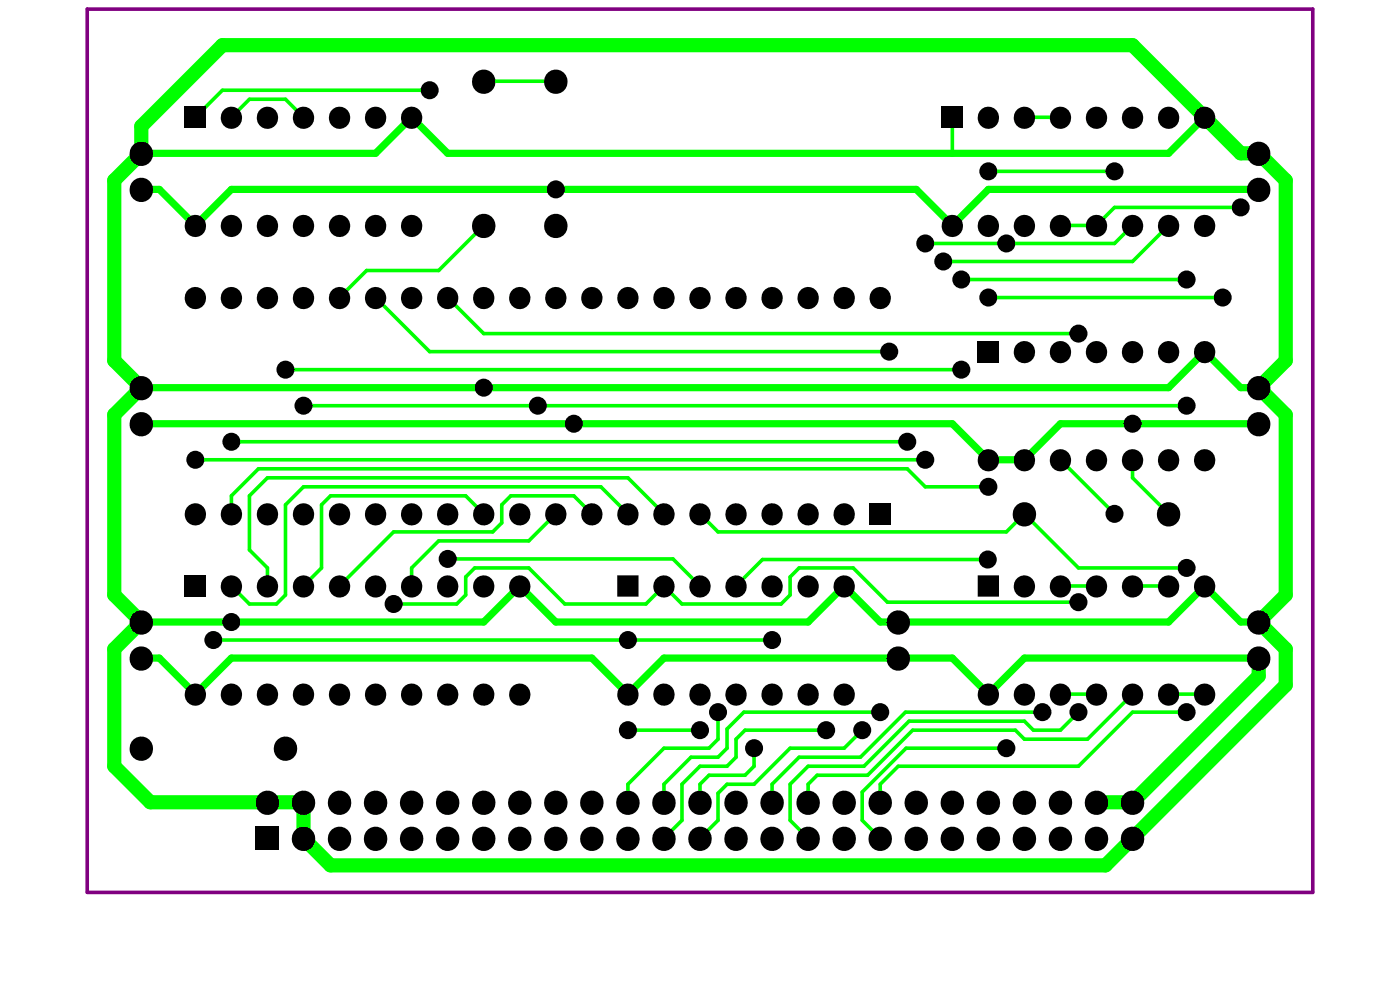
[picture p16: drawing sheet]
<svg xmlns="http://www.w3.org/2000/svg" width="297mm" height="210mm" viewBox="0 0 297 210" stroke-linecap="round" stroke-linejoin="round" font-family="sans-serif">
<path d="M152.3 156.8l-1.9 1.9M154.2 158.7l-1.9 1.9M228.8 151.1l-3.8 3.8M148.5 162.5l-3.8 3.9M160 162.5l-1.9 2M173.4 164.5l-2 1.9" fill="none" stroke="#0f0" stroke-width=".76"/>
<g fill="#0f0">
<circle cx="267" cy="139.6" r=".38"/>
<circle cx="190.6" cy="132" r=".38"/>
</g>
<path d="M56.7 101.4l-3.8 3.8M56.7 120.5v3.8M60.6 126.2l-1.9 1.9M87.3 120.5v3.8M98.8 126.2l-1.9 1.9M167.6 126.2l-1.9 1.9" fill="none" stroke="#0f0" stroke-width=".76"/>
<circle cx="30" cy="89.9" r=".38" fill="#0f0"/>
<g fill="none" stroke="#0f0" stroke-width=".76">
<path d="M47.2 19.1h44M102.6 17.2h15.3M209.7 36.4h26.7M217.3 24.9h7.7M77.8 57.4h15.3M200.1 55.5h40.2M203.9 59.3h47.8M225 47.8h7.6M236.4 44h26.8M240.3 47.8l-3.9 3.8M60.6 78.4h143.3M91.2 74.6h97.5"/>
<path d="M102.6 70.8h126.2M209.7 63.1h49.7M41.4 97.5h154.9M49.1 93.7h143.4M54.8 99.4h137.7M64.4 86.1h187.3M240.3 97.5v3.9M49.1 105.2v3.8M52.9 116.7l3.8 3.8M56.7 101.4h76.5M64.4 103.3h63.1M70.1 105.2h28.7"/>
<path d="M93.1 114.7h19.1M95 118.6h47.8M106.4 107.1v3.8l-1.9 1.9M108.4 105.2h13.3M196.3 103.3h13.4M45.3 135.8h118.5M52.9 128.1h5.8M68.2 120.5l-3.8 3.8M83.5 128.1h13.4M112.2 120.5h-11.5l-1.9 1.9v3.8M119.8 128.1h17.2M144.7 128.1h21"/>
<path d="M181 120.5h-11.5l-1.9 1.9v3.8M188.3 127.7h40.5M225 124.3h7.6M228.8 120.5h22.9M240.3 124.3h7.6M133.2 154.9h15.3M140.9 158.7h9.5M152.3 151.1v5.7M156.2 156.8v3.8M158.1 154.9h17.2M160 158.7v3.8M167.6 158.7h11.5"/>
<path d="M186.7 151.1h-28.9l-3.6 3.5v4.1M192.1 151.1h29.1M192.2 158.7h21.3M192.9 153h24.4l1.9 1.9h5.8M193.6 154.9h21.8M217.3 156.8h13.4M225 147.2h7.6M240.3 151.1h11.4M247.9 147.2h7.7M133.2 166.4v3.8M140.9 166.4v3.8M144.7 166.4v7.6"/>
<path d="M146.6 160.6h5.7M148.5 162.5h5.7M158.1 164.5h-7.7l-1.9 1.9v3.8M160 166.4h-5.8l-1.9 1.9v5.7M163.8 166.4v3.8M169.5 160.6h13M171.4 166.4v3.8M173.4 164.5h10.7M182.9 168v6M183.3 162.5h-11.9l-3.8 3.9v7.6M228.8 162.5h-38.2l-3.9 3.9"/>
</g>
<path d="M30 32.5h49.7M95 32.5h152.9M30 89.9h172M209.7 97.5h7.6M225 89.9h42M30 139.6h3.8M30 132h72.6M49.1 139.6h76.5M140.9 139.6h61.1M186.7 132h3.9M217.3 139.6h49.7M263.2 132h3.8" fill="none" stroke="#0f0" stroke-width="1.5"/>
<path d="M30 26.8v5.7M31.9 170.2h32.5M232.6 170.2h7.7M70.1 183.6h164.4" fill="none" stroke="#0f0" stroke-width="3"/>
<circle cx="30" cy="32.5" r="1.51" fill="#0f0"/>
<g fill="none" stroke="#0f0" stroke-width=".76">
<path d="M202 24.9v7.6M142.8 118.6l5.7 5.7M49.1 124.3l3.8 3.8M112.2 120.5l7.6 7.6M137 128.1l3.9-3.8 3.8 3.8M217.3 124.3v.5M158.1 154.9l-1.9 1.9M182.9 154.9l-3.8 3.8M193.6 154.9l-9.5 9.6M215.4 154.9l1.9 1.9M144.7 174l-3.8 3.8M152.3 174l-3.8 3.8"/>
<path d="M156.2 160.6l-2 1.9M167.6 174l3.8 3.8M186.7 166.4v3.8"/>
</g>
<path d="M24.2 126.2l5.8 5.8-5.8 5.7M272.8 126.2l-5.8 5.8M64.4 170.2v7.6l5.7 5.8M240.3 177.8l-5.8 5.8" fill="none" stroke="#0f0" stroke-width="3"/>
<path d="M179.1 124.3l-7.7 7.7M255.6 124.3l-7.7 7.7" fill="none" stroke="#0f0" stroke-width="1.5"/>
<circle cx="267" cy="132" r="1.51" fill="#0f0"/>
<path d="M30 32.5l-5.8 5.8v38.2l5.8 5.7-5.8 5.8v38.2M30 26.8l17.2-17.2h193.1l22.9 22.9h3.8l5.8 5.8v38.2l-5.8 5.7 5.8 5.8v38.2M24.2 137.7v24.8l7.7 7.7M267 132l5.8 5.7v7.6l-32.5 32.5M267 139.6v3.8l-26.7 26.8" fill="none" stroke="#0f0" stroke-width="3"/>
<g fill="none" stroke="#0f0" stroke-width=".76">
<path d="M47.2 19.1l-5.8 5.8M49.1 24.9l3.8-3.8h7.7l3.8 3.8M77.8 57.4l-5.8 5.7M102.6 47.8l-9.5 9.6M196.3 51.6h40.1M236.4 44l-3.8 3.8M247.9 47.8l-7.6 7.7M79.7 63.1l11.5 11.5M95 63.1l7.6 7.7M54.8 99.4l-5.7 5.8M192.5 99.4l3.8 3.9M225 97.5l11.4 11.5"/>
<path d="M52.9 105.2v11.5M64.4 103.3l-3.8 3.8v19.1M70.1 105.2l-1.9 1.9v13.4M93.1 114.7l-5.8 5.8M98.8 105.2l3.8 3.8M104.5 112.8h-21l-11.5 11.5M108.4 105.2l-2 1.9M117.9 109l-5.7 5.7M121.7 105.2l3.9 3.8M127.5 103.3l5.7 5.7M133.2 101.4l7.7 7.6M148.5 109l3.8 3.8h61.2l3.8-3.8 11.5 11.5"/>
<path d="M209.6 118.7h-47.8l-5.6 5.6M240.3 101.4l7.6 7.6M181 120.5l7.3 7.2M140.9 158.7l-7.7 7.7M167.6 158.7l-7.6 7.7M192.1 151.1l-9.6 9.5M192.2 158.7l-9.3 9.3M192.9 153l-9.6 9.5M240.3 151.1l-11.5 11.4M240.3 147.2l-9.6 9.6M146.6 160.6l-5.7 5.8M169.5 160.6l-5.7 5.8"/>
<path d="M182.9 174l3.8 3.8"/>
</g>
<g fill="none" stroke="#0f0" stroke-width="1.5">
<path d="M79.7 32.5l7.6-7.6 7.7 7.6M255.6 24.9l-7.7 7.6M30 40.2h3.8l7.6 7.6 7.7-7.6h145.3l7.6 7.6 7.7-7.6h57.3M30 82.2h217.9l7.7-7.6 7.6 7.6h3.8M202 89.9l7.7 7.6M225 89.9l-7.7 7.6M33.8 139.6l7.6 7.6 7.7-7.6M102.6 132l7.7-7.7 7.6 7.7h53.5M125.6 139.6l7.6 7.6 7.7-7.6M179.1 124.3l7.6 7.7M190.6 132h57.3M202 139.6l7.7 7.6 7.6-7.6"/>
<path d="M255.6 124.3l7.6 7.7"/>
</g>
<g fill="#000">
<path d="M39.2 22.6h4.5v4.5h-4.5z" fill-rule="evenodd"/>
<path d="M199.8 22.6h4.5v4.5h-4.5z" fill-rule="evenodd"/>
<path d="M207.4 72.3h4.5v4.6h-4.5z" fill-rule="evenodd"/>
<path d="M184.5 106.8h4.5v4.5h-4.5z" fill-rule="evenodd"/>
<path d="M39.2 122h4.5v4.6h-4.5z" fill-rule="evenodd"/>
<path d="M131 122h4.5v4.6h-4.5zM207.4 122h4.5v4.6h-4.5z" fill-rule="evenodd"/>
<path d="M54.3 175.4h4.9v4.9h-4.9z" fill-rule="evenodd"/>
<circle cx="91.2" cy="19.1" r="1.91"/>
<circle cx="209.7" cy="36.4" r="1.91"/>
<circle cx="236.4" cy="36.4" r="1.91"/>
<circle cx="117.9" cy="40.2" r="1.91"/>
<circle cx="196.3" cy="51.6" r="1.91"/>
<circle cx="200.1" cy="55.5" r="1.91"/>
<circle cx="203.9" cy="59.3" r="1.91"/>
<circle cx="213.5" cy="51.6" r="1.91"/>
<circle cx="251.7" cy="59.3" r="1.91"/>
<circle cx="263.2" cy="44" r="1.91"/>
<circle cx="60.6" cy="78.4" r="1.91"/>
<circle cx="188.7" cy="74.6" r="1.91"/>
<circle cx="203.9" cy="78.4" r="1.91"/>
<circle cx="209.7" cy="63.1" r="1.91"/>
<circle cx="228.8" cy="70.8" r="1.91"/>
<circle cx="259.4" cy="63.1" r="1.91"/>
<circle cx="41.4" cy="97.5" r="1.91"/>
<circle cx="49.1" cy="93.7" r="1.91"/>
<circle cx="64.4" cy="86.1" r="1.91"/>
<circle cx="102.6" cy="82.2" r="1.91"/>
<circle cx="114.1" cy="86.1" r="1.91"/>
<circle cx="121.7" cy="89.9" r="1.91"/>
<circle cx="192.5" cy="93.7" r="1.91"/>
<circle cx="196.3" cy="97.5" r="1.91"/>
<circle cx="240.3" cy="89.9" r="1.91"/>
<circle cx="251.7" cy="86.1" r="1.91"/>
<circle cx="95" cy="118.6" r="1.91"/>
<circle cx="209.6" cy="118.7" r="1.91"/>
<circle cx="209.7" cy="103.3" r="1.91"/>
<circle cx="236.4" cy="109" r="1.91"/>
<circle cx="45.3" cy="135.8" r="1.91"/>
<circle cx="49.1" cy="132" r="1.91"/>
<circle cx="83.5" cy="128.1" r="1.91"/>
<circle cx="133.2" cy="135.8" r="1.91"/>
<circle cx="163.8" cy="135.8" r="1.91"/>
<circle cx="228.8" cy="127.7" r="1.91"/>
<circle cx="251.7" cy="120.5" r="1.91"/>
<circle cx="133.2" cy="154.9" r="1.91"/>
<circle cx="148.5" cy="154.9" r="1.91"/>
<circle cx="152.3" cy="151.1" r="1.91"/>
<circle cx="160" cy="158.7" r="1.91"/>
<circle cx="175.3" cy="154.9" r="1.91"/>
<circle cx="182.9" cy="154.9" r="1.91"/>
<circle cx="186.7" cy="151.1" r="1.91"/>
<circle cx="213.5" cy="158.7" r="1.91"/>
<circle cx="221.2" cy="151.1" r="1.91"/>
<circle cx="228.8" cy="151.1" r="1.91"/>
<circle cx="251.7" cy="151.1" r="1.91"/>
</g>
<g fill="#000">
<circle cx="102.6" cy="17.2" r="2.48"/>
<circle cx="117.9" cy="17.2" r="2.48"/>
<circle cx="30" cy="32.5" r="2.48"/>
<circle cx="49.1" cy="24.9" r="2.26"/>
<circle cx="56.7" cy="24.9" r="2.26"/>
<circle cx="64.4" cy="24.9" r="2.26"/>
<circle cx="72" cy="24.9" r="2.26"/>
<circle cx="79.7" cy="24.9" r="2.26"/>
<circle cx="87.3" cy="24.9" r="2.26"/>
<circle cx="209.7" cy="24.9" r="2.26"/>
<circle cx="217.3" cy="24.9" r="2.26"/>
<circle cx="225" cy="24.9" r="2.26"/>
<circle cx="232.6" cy="24.9" r="2.26"/>
<circle cx="240.3" cy="24.9" r="2.26"/>
<circle cx="247.9" cy="24.9" r="2.26"/>
<circle cx="255.6" cy="24.9" r="2.26"/>
<circle cx="267" cy="32.5" r="2.48"/>
<circle cx="30" cy="40.2" r="2.48"/>
<circle cx="41.4" cy="47.8" r="2.26"/>
<circle cx="49.1" cy="47.8" r="2.26"/>
<circle cx="56.7" cy="47.8" r="2.26"/>
<circle cx="64.4" cy="47.8" r="2.26"/>
<circle cx="72" cy="47.8" r="2.26"/>
<circle cx="79.7" cy="47.8" r="2.26"/>
<circle cx="87.3" cy="47.8" r="2.26"/>
<circle cx="102.6" cy="47.8" r="2.48"/>
<circle cx="117.9" cy="47.8" r="2.48"/>
<circle cx="202" cy="47.8" r="2.26"/>
<circle cx="209.7" cy="47.8" r="2.26"/>
<circle cx="217.3" cy="47.8" r="2.26"/>
<circle cx="225" cy="47.8" r="2.26"/>
<circle cx="232.6" cy="47.8" r="2.26"/>
<circle cx="240.3" cy="47.8" r="2.26"/>
<circle cx="247.9" cy="47.8" r="2.26"/>
<circle cx="255.6" cy="47.8" r="2.26"/>
<circle cx="267" cy="40.2" r="2.48"/>
<circle cx="41.4" cy="63.1" r="2.26"/>
<circle cx="49.1" cy="63.1" r="2.26"/>
<circle cx="56.7" cy="63.1" r="2.26"/>
<circle cx="64.4" cy="63.1" r="2.26"/>
<circle cx="72" cy="63.1" r="2.26"/>
<circle cx="79.7" cy="63.1" r="2.26"/>
<circle cx="87.3" cy="63.1" r="2.26"/>
<circle cx="95" cy="63.1" r="2.26"/>
<circle cx="102.6" cy="63.1" r="2.26"/>
<circle cx="110.3" cy="63.1" r="2.26"/>
<circle cx="117.9" cy="63.1" r="2.26"/>
<circle cx="125.6" cy="63.1" r="2.26"/>
<circle cx="133.2" cy="63.1" r="2.26"/>
<circle cx="140.9" cy="63.1" r="2.26"/>
<circle cx="148.5" cy="63.1" r="2.26"/>
<circle cx="156.2" cy="63.1" r="2.26"/>
<circle cx="163.8" cy="63.1" r="2.26"/>
<circle cx="171.4" cy="63.1" r="2.26"/>
<circle cx="179.1" cy="63.1" r="2.26"/>
<circle cx="186.7" cy="63.1" r="2.26"/>
<circle cx="217.3" cy="74.6" r="2.26"/>
<circle cx="225" cy="74.6" r="2.26"/>
<circle cx="232.6" cy="74.6" r="2.26"/>
<circle cx="240.3" cy="74.6" r="2.26"/>
<circle cx="247.9" cy="74.6" r="2.26"/>
<circle cx="255.6" cy="74.6" r="2.26"/>
<circle cx="30" cy="89.9" r="2.48"/>
<circle cx="30" cy="82.2" r="2.48"/>
<circle cx="209.7" cy="97.5" r="2.26"/>
<circle cx="217.3" cy="97.5" r="2.26"/>
<circle cx="225" cy="97.5" r="2.26"/>
<circle cx="232.6" cy="97.5" r="2.26"/>
<circle cx="240.3" cy="97.5" r="2.26"/>
<circle cx="247.9" cy="97.5" r="2.26"/>
<circle cx="255.6" cy="97.5" r="2.26"/>
<circle cx="267" cy="82.2" r="2.48"/>
<circle cx="267" cy="89.9" r="2.48"/>
<circle cx="41.4" cy="109" r="2.26"/>
<circle cx="49.1" cy="109" r="2.26"/>
<circle cx="56.7" cy="109" r="2.26"/>
<circle cx="64.4" cy="109" r="2.26"/>
<circle cx="72" cy="109" r="2.26"/>
<circle cx="79.7" cy="109" r="2.26"/>
<circle cx="87.3" cy="109" r="2.26"/>
<circle cx="95" cy="109" r="2.26"/>
<circle cx="102.6" cy="109" r="2.26"/>
<circle cx="110.3" cy="109" r="2.26"/>
<circle cx="117.9" cy="109" r="2.26"/>
<circle cx="125.6" cy="109" r="2.26"/>
<circle cx="133.2" cy="109" r="2.26"/>
<circle cx="140.9" cy="109" r="2.26"/>
<circle cx="148.5" cy="109" r="2.26"/>
<circle cx="156.2" cy="109" r="2.26"/>
<circle cx="163.8" cy="109" r="2.26"/>
<circle cx="171.4" cy="109" r="2.26"/>
<circle cx="179.1" cy="109" r="2.26"/>
<circle cx="217.3" cy="109" r="2.48"/>
<circle cx="247.9" cy="109" r="2.48"/>
<circle cx="30" cy="132" r="2.48"/>
<circle cx="30" cy="139.6" r="2.48"/>
<circle cx="49.1" cy="124.3" r="2.26"/>
<circle cx="56.7" cy="124.3" r="2.26"/>
<circle cx="64.4" cy="124.3" r="2.26"/>
<circle cx="72" cy="124.3" r="2.26"/>
<circle cx="79.7" cy="124.3" r="2.26"/>
<circle cx="87.3" cy="124.3" r="2.26"/>
<circle cx="95" cy="124.3" r="2.26"/>
<circle cx="102.6" cy="124.3" r="2.26"/>
<circle cx="110.3" cy="124.3" r="2.26"/>
<circle cx="140.9" cy="124.3" r="2.26"/>
<circle cx="148.5" cy="124.3" r="2.26"/>
<circle cx="156.2" cy="124.3" r="2.26"/>
<circle cx="163.8" cy="124.3" r="2.26"/>
<circle cx="171.4" cy="124.3" r="2.26"/>
<circle cx="179.1" cy="124.3" r="2.26"/>
<circle cx="190.6" cy="139.6" r="2.48"/>
<circle cx="190.6" cy="132" r="2.48"/>
<circle cx="217.3" cy="124.3" r="2.26"/>
<circle cx="225" cy="124.3" r="2.26"/>
<circle cx="232.6" cy="124.3" r="2.26"/>
<circle cx="240.3" cy="124.3" r="2.26"/>
<circle cx="247.9" cy="124.3" r="2.26"/>
<circle cx="255.6" cy="124.3" r="2.26"/>
<circle cx="267" cy="132" r="2.48"/>
<circle cx="267" cy="139.6" r="2.48"/>
<circle cx="30" cy="158.7" r="2.48"/>
<circle cx="41.4" cy="147.2" r="2.26"/>
<circle cx="49.1" cy="147.2" r="2.26"/>
<circle cx="56.7" cy="147.2" r="2.26"/>
<circle cx="60.6" cy="158.7" r="2.48"/>
<circle cx="64.4" cy="147.2" r="2.26"/>
<circle cx="72" cy="147.2" r="2.26"/>
<circle cx="79.7" cy="147.2" r="2.26"/>
<circle cx="87.3" cy="147.2" r="2.26"/>
<circle cx="95" cy="147.2" r="2.26"/>
<circle cx="102.6" cy="147.2" r="2.26"/>
<circle cx="110.3" cy="147.2" r="2.26"/>
<circle cx="133.2" cy="147.2" r="2.26"/>
<circle cx="140.9" cy="147.2" r="2.26"/>
<circle cx="148.5" cy="147.2" r="2.26"/>
<circle cx="156.2" cy="147.2" r="2.26"/>
<circle cx="163.8" cy="147.2" r="2.26"/>
<circle cx="171.4" cy="147.2" r="2.26"/>
<circle cx="179.1" cy="147.2" r="2.26"/>
<circle cx="209.7" cy="147.2" r="2.26"/>
<circle cx="217.3" cy="147.2" r="2.26"/>
<circle cx="225" cy="147.2" r="2.26"/>
<circle cx="232.6" cy="147.2" r="2.26"/>
<circle cx="240.3" cy="147.2" r="2.26"/>
<circle cx="247.9" cy="147.2" r="2.26"/>
<circle cx="255.6" cy="147.2" r="2.26"/>
<circle cx="56.7" cy="170.2" r="2.48"/>
<circle cx="64.4" cy="170.2" r="2.48"/>
<circle cx="64.4" cy="177.8" r="2.48"/>
<circle cx="72" cy="170.2" r="2.48"/>
<circle cx="72" cy="177.8" r="2.48"/>
<circle cx="79.7" cy="170.2" r="2.48"/>
<circle cx="79.7" cy="177.8" r="2.48"/>
<circle cx="87.3" cy="170.2" r="2.48"/>
<circle cx="87.3" cy="177.8" r="2.48"/>
<circle cx="95" cy="170.2" r="2.48"/>
<circle cx="95" cy="177.8" r="2.48"/>
<circle cx="102.6" cy="170.2" r="2.48"/>
<circle cx="102.6" cy="177.8" r="2.48"/>
<circle cx="110.3" cy="170.2" r="2.48"/>
<circle cx="110.3" cy="177.8" r="2.48"/>
<circle cx="117.9" cy="170.2" r="2.48"/>
<circle cx="117.9" cy="177.8" r="2.48"/>
<circle cx="125.6" cy="170.2" r="2.48"/>
<circle cx="125.6" cy="177.8" r="2.48"/>
<circle cx="133.2" cy="170.2" r="2.48"/>
<circle cx="133.2" cy="177.8" r="2.48"/>
<circle cx="140.9" cy="170.2" r="2.48"/>
<circle cx="140.9" cy="177.8" r="2.48"/>
<circle cx="148.5" cy="170.2" r="2.48"/>
<circle cx="148.5" cy="177.8" r="2.48"/>
<circle cx="156.2" cy="177.8" r="2.48"/>
<circle cx="156.2" cy="170.2" r="2.48"/>
<circle cx="163.8" cy="170.2" r="2.48"/>
<circle cx="163.8" cy="177.8" r="2.48"/>
<circle cx="171.4" cy="170.2" r="2.48"/>
<circle cx="171.4" cy="177.8" r="2.48"/>
<circle cx="179.1" cy="170.2" r="2.48"/>
<circle cx="179.1" cy="177.8" r="2.48"/>
<circle cx="186.7" cy="177.8" r="2.48"/>
<circle cx="186.7" cy="170.2" r="2.48"/>
<circle cx="194.4" cy="177.8" r="2.48"/>
<circle cx="194.4" cy="170.2" r="2.48"/>
<circle cx="202" cy="170.2" r="2.48"/>
<circle cx="202" cy="177.8" r="2.48"/>
<circle cx="209.7" cy="170.2" r="2.48"/>
<circle cx="209.7" cy="177.8" r="2.48"/>
<circle cx="217.3" cy="177.8" r="2.48"/>
<circle cx="217.3" cy="170.2" r="2.48"/>
<circle cx="225" cy="170.2" r="2.48"/>
<circle cx="225" cy="177.8" r="2.48"/>
<circle cx="232.6" cy="170.2" r="2.48"/>
<circle cx="232.6" cy="177.8" r="2.48"/>
<circle cx="240.3" cy="177.8" r="2.48"/>
<circle cx="240.3" cy="170.2" r="2.48"/>
</g>
<path d="M18.5 1.9h260v187.4h-260z" fill="none" stroke="#800080" stroke-width=".76"/>
</svg>
